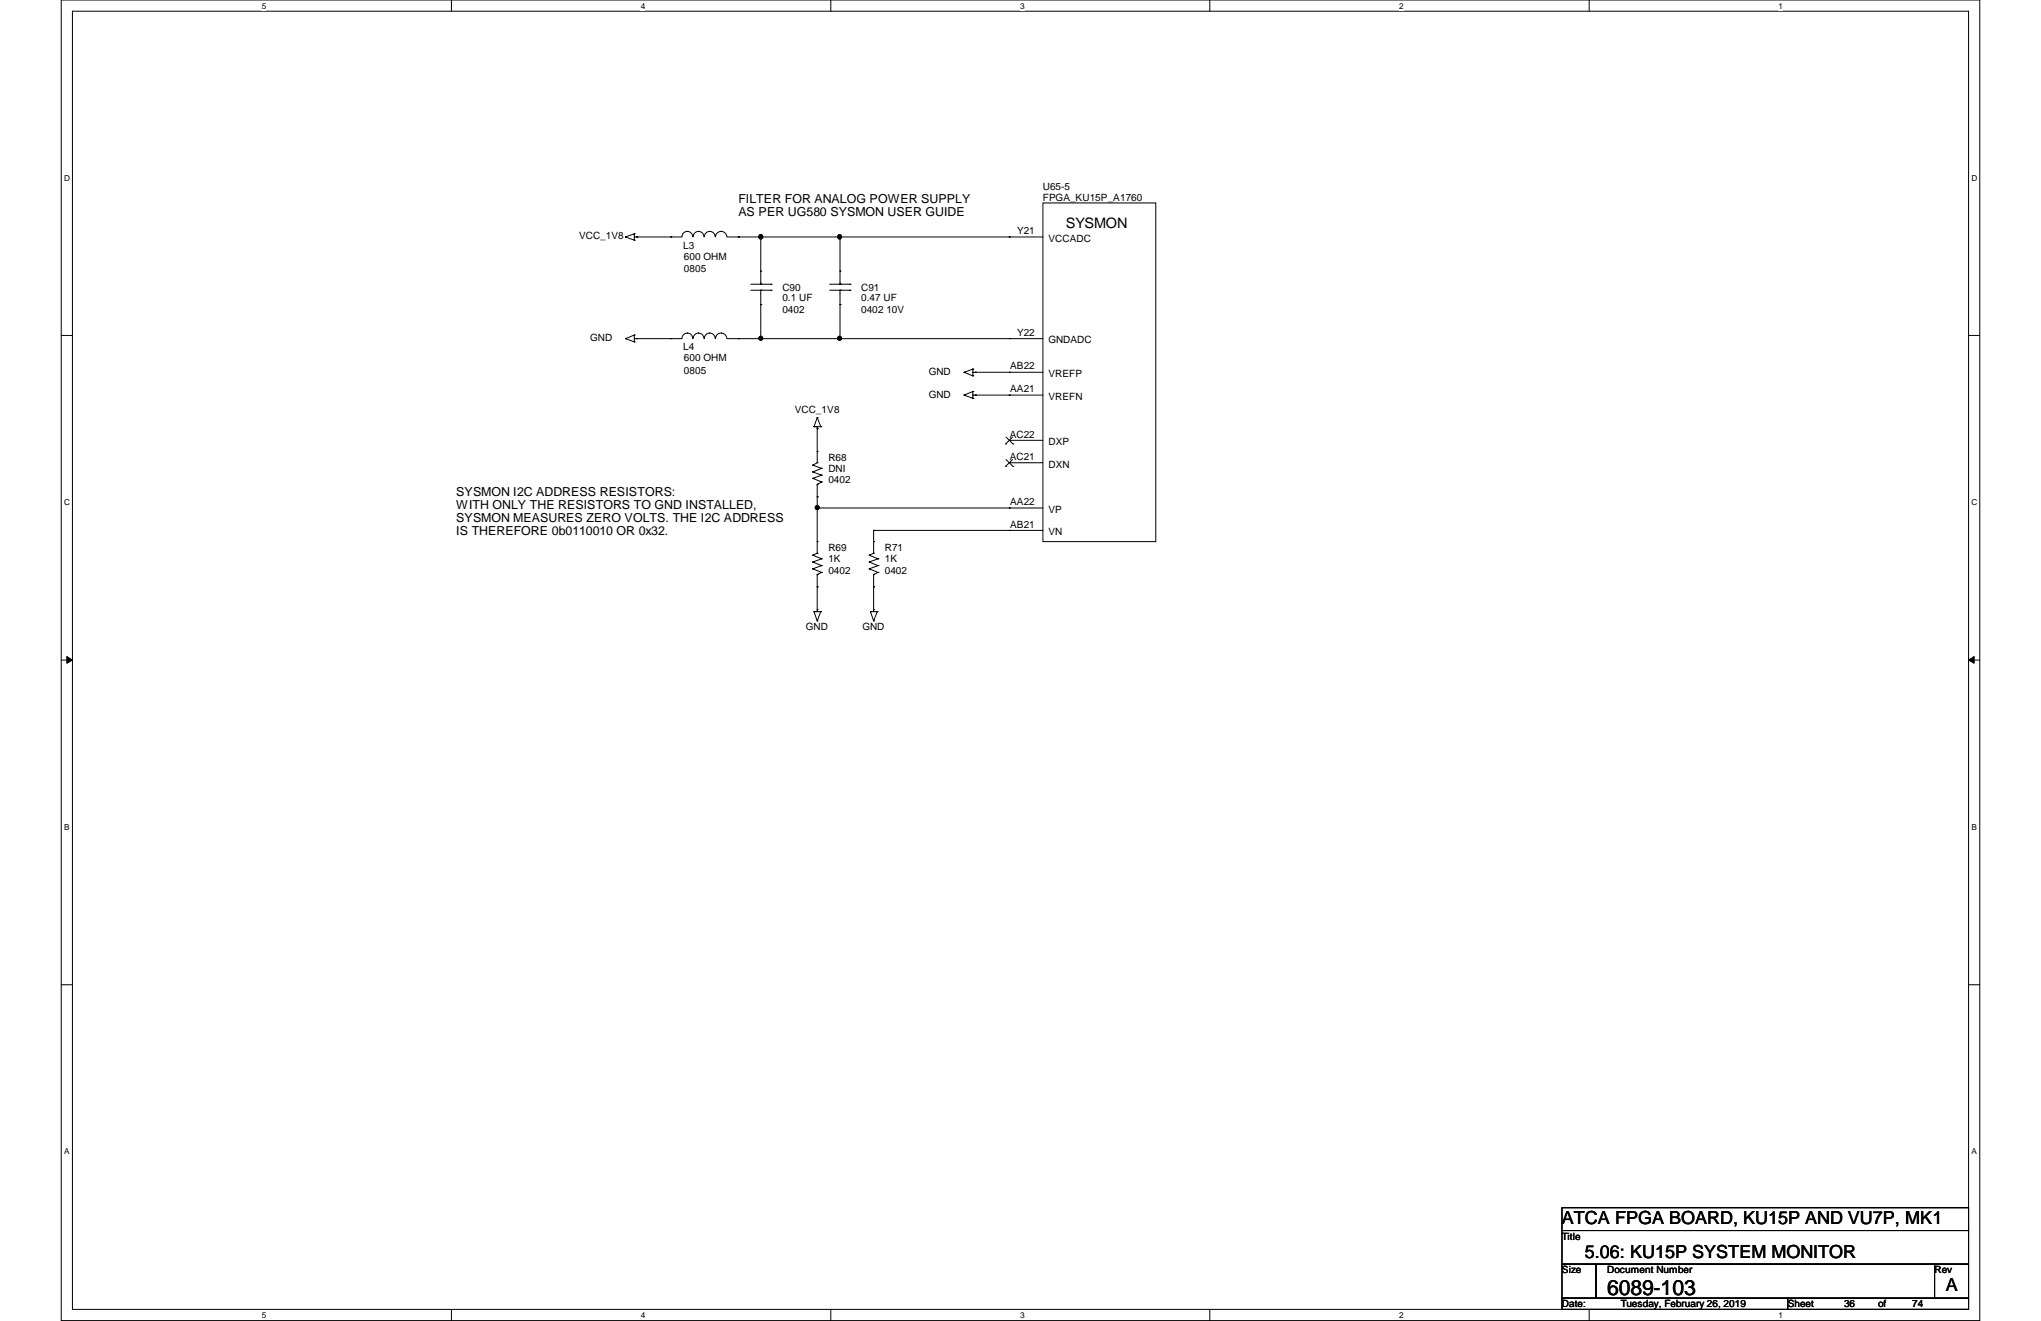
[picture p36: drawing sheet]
<svg xmlns="http://www.w3.org/2000/svg" width="432mm" height="279mm" viewBox="0 0 432 279" stroke-linecap="round" stroke-linejoin="round" font-family="sans-serif">
<defs><g id="words">
<text font-size="4.5" x="340" y="273.8">6089-103</text>
<g font-size="3.8">
<text x="330.5" y="258.8">ATCA FPGA BOARD, KU15P AND VU7P, MK1</text>
<text x="335.3" y="266">5.06: KU15P SYSTEM MONITOR</text>
<text x="411.6" y="273.1">A</text>
</g>
<text font-size="3" x="225.5" y="48.2">SYSMON</text>
<g font-size="2.6">
<text x="156.2" y="42.9">FILTER FOR ANALOG POWER SUPPLY</text>
<text x="156.2" y="45.6">AS PER UG580 SYSMON USER GUIDE</text>
<text x="96.5" y="105">SYSMON I2C ADDRESS RESISTORS:</text>
<text x="96.5" y="107.7">WITH ONLY THE RESISTORS TO GND INSTALLED,</text>
<text x="96.5" y="110.4">SYSMON MEASURES ZERO VOLTS. THE I2C ADDRESS</text>
<text x="96.5" y="113.1">IS THEREFORE 0b0110010 OR 0x32.</text>
</g>
<g font-size="2.1">
<text x="220.6" y="40.1">U65-5</text>
<text x="220.6" y="42.5">FPGA_KU15P_A1760</text>
<text x="122.5" y="50.6">VCC_1V8</text>
<text x="144.5" y="52.6">L3</text>
<text x="215.2" y="49.5">Y21</text>
<text x="221.8" y="51.1">VCCADC</text>
<text x="144.7" y="54.9">600 OHM</text>
<text x="144.7" y="57.6">0805</text>
<text x="165.5" y="61.6">C90</text>
<text x="165.5" y="63.8">0.1 UF</text>
<text x="182.2" y="61.6">C91</text>
<text x="182.2" y="63.8">0.47 UF</text>
<text x="165.5" y="66.1">0402</text>
<text x="182.2" y="66.1">0402 10V</text>
<text x="215.2" y="71">Y22</text>
<text x="124.9" y="72.1">GND</text>
<text x="144.5" y="74">L4</text>
<text x="144.7" y="76.5">600 OHM</text>
<text x="221.8" y="72.6">GNDADC</text>
<text x="144.7" y="79.1">0805</text>
<text x="196.5" y="79.2">GND</text>
<text x="213.7" y="83">AA21</text>
<text x="213.7" y="78.1">AB22</text>
<text x="221.8" y="79.8">VREFP</text>
<text x="168.1" y="87.4">VCC_1V8</text>
<text x="196.5" y="84.1">GND</text>
<text x="221.8" y="84.6">VREFN</text>
<text x="213.6" y="92.5">AC22</text>
<text x="221.8" y="94.1">DXP</text>
<text x="175.3" y="97.5">R68</text>
<text x="175.3" y="99.8">DNI</text>
<text x="213.6" y="97.3">AC21</text>
<text x="221.8" y="98.9">DXN</text>
<text x="175.3" y="102.2">0402</text>
<text x="213.7" y="106.8">AA22</text>
<text x="213.7" y="111.6">AB21</text>
<text x="221.8" y="113.2">VN</text>
<text x="221.8" y="108.5">VP</text>
<text x="175.3" y="116.5">R69</text>
<text x="175.3" y="119">1K</text>
<text x="187.2" y="116.5">R71</text>
<text x="187.2" y="119">1K</text>
<text x="175.3" y="121.3">0402</text>
<text x="187.2" y="121.3">0402</text>
<text x="170.5" y="133.3">GND</text>
<text x="182.5" y="133.3">GND</text>
<text x="330.5" y="262.2">Title</text>
<text x="330.5" y="269.3">Size</text>
<text x="340" y="269.3">Document Number</text>
<text x="409.3" y="269.3">Rev</text>
<text x="330.5" y="276.5">Date:</text>
<text x="342.9" y="276.5">Tuesday, February 26, 2019</text>
<text x="378.2" y="276.5">Sheet</text>
<text x="390.1" y="276.5">36</text>
<text x="397.3" y="276.5">of</text>
<text x="404.5" y="276.5">74</text>
</g>
<g font-size="1.7">
<text x="55.4" y="1.9">5</text>
<text x="135.6" y="1.9">4</text>
<text x="215.8" y="1.9">3</text>
<text x="296" y="1.9">2</text>
<text x="376.3" y="1.9">1</text>
<text x="13.5" y="38.3">D</text>
<text x="417.1" y="38.3">D</text>
<text x="13.5" y="106.8">C</text>
<text x="417.1" y="106.8">C</text>
<text x="13.5" y="175.5">B</text>
<text x="417.1" y="175.5">B</text>
<text x="13.5" y="244.2">A</text>
<text x="417.1" y="244.2">A</text>
<text x="55.4" y="278.8">5</text>
<text x="135.6" y="278.8">4</text>
<text x="215.8" y="278.8">3</text>
<text x="296" y="278.8">2</text>
<text x="376.3" y="278.8">1</text>
</g>
</g></defs>
<path d="M13 0h405.8v279.3h-405.8zM15.3 2.4h401.2v274.5h-401.2z" fill="none" stroke="#000" stroke-width=".21"/>
<g fill="#fff">
<path d="M55.4 .3h.9v1.9h-.9z"/>
<path d="M55.4 277.2h.9v1.9h-.9z"/>
</g>
<path d="M95.5 0v2.4M95.5 276.9v2.4" fill="none" stroke="#000" stroke-width=".21"/>
<g fill="#fff">
<path d="M135.6 .3h.9v1.9h-.9z"/>
<path d="M135.6 277.2h.9v1.9h-.9z"/>
</g>
<path d="M175.8 0v2.4M175.8 276.9v2.4" fill="none" stroke="#000" stroke-width=".21"/>
<g fill="#fff">
<path d="M215.8 .3h.9v1.9h-.9z"/>
<path d="M215.8 277.2h.9v1.9h-.9z"/>
</g>
<path d="M255.9 0v2.4M255.9 276.9v2.4" fill="none" stroke="#000" stroke-width=".21"/>
<g fill="#fff">
<path d="M296 .3h.9v1.9h-.9z"/>
<path d="M296 277.2h.9v1.9h-.9z"/>
</g>
<path d="M336.2 0v2.4M336.2 276.9v2.4" fill="none" stroke="#000" stroke-width=".21"/>
<g fill="#fff">
<path d="M376.3 .3h.9v1.9h-.9z"/>
<path d="M376.3 277.2h.9v1.9h-.9z"/>
<path d="M13.5 36.7h1.2v1.9h-1.2z"/>
<path d="M417.1 36.7h1.2v1.9h-1.2z"/>
<path d="M13.5 105.2h1.2v2h-1.2z"/>
<path d="M417.1 105.2h1.2v2h-1.2z"/>
</g>
<path d="M13 71h2.3M416.5 71h2.3" fill="none" stroke="#000" stroke-width=".21"/>
<g fill="#fff">
<path d="M13.5 173.9h1.1v2h-1.1z"/>
<path d="M417.1 173.9h1.1v2h-1.1z"/>
</g>
<path d="M13 139.6h2.3M416.5 139.6h2.3" fill="none" stroke="#000" stroke-width=".21"/>
<path d="M14.1 138.9v1.4l1.2-.7zM416.5 139.6l1.2 .7v-1.4z" fill="#000" stroke="#000" stroke-width=".21"/>
<g fill="#fff">
<path d="M13.5 242.6h1.1v1.9h-1.1z"/>
<path d="M417.1 242.6h1.1v1.9h-1.1z"/>
</g>
<g fill="none" stroke="#000" stroke-width=".21">
<path d="M132.3 50.1h.1M132.3 50.1l1.9 .7M134.2 49.4h.1M134.2 50.8h.1M134.2 49.4v1.4M134.2 50.1h10.1M134.2 49.4l-1.9 .7M134.7 50.1h.1M141.9 50.1h.1M144.3 50.1a1.14 1.14 0 0 1 1.1-1.2 1.14 1.14 0 0 1 1.2 1.2M146.6 50.1a1.14 1.14 0 0 1 1.2-1.2 1.14 1.14 0 0 1 1.1 1.2M149 50.1a1.14 1.14 0 0 1 1.2-1.2 1.14 1.14 0 0 1 1.1 1.2"/>
<path d="M151.4 50.1a1.19 1.19 0 0 1 1.2-1.2 1.19 1.19 0 0 1 1.2 1.2M153.8 50.1h66.8M156.2 50.1h.1M161 50.1h.1M161 50.1v10M161 57.3h.1M177.7 50.1h.1M177.7 50.1v10M177.7 57.3h.1M213.5 50.1h.1M220.6 42.9h23.9v71.7h-23.9zM132.3 71.6h.1"/>
<path d="M132.3 71.6l1.9 .7M134.2 70.9h.1M134.2 72.3h.1M134.2 70.9v1.4M134.2 70.9l-1.9 .7M134.7 71.6h.1M141.9 71.6h.1M144.3 71.6a1.14 1.14 0 0 1 1.1-1.2 1.14 1.14 0 0 1 1.2 1.2M144.3 71.6h-10.1M146.6 71.6a1.14 1.14 0 0 1 1.2-1.2 1.14 1.14 0 0 1 1.1 1.2M149 71.6a1.14 1.14 0 0 1 1.2-1.2 1.14 1.14 0 0 1 1.1 1.2M151.4 71.6a1.19 1.19 0 0 1 1.2-1.2 1.19 1.19 0 0 1 1.2 1.2"/>
<path d="M153.8 71.6h66.8M156.2 71.6h.1M158.8 61.4h4.4M158.8 60.1h4.4M161 60.1h.1M161 61.4h.1M161 61.4v10.2M161 71.6h.1M161 64.4h.1M163.2 61.4h.1M163.2 60.1h.1M175.5 61.4h4.3"/>
<path d="M175.5 60.1h4.3M177.7 60.1h.1M177.7 61.4h.1M177.7 64.4h.1M177.7 71.6h.1M177.7 61.4v10.2M179.8 61.4h.1M179.8 60.1h.1M204 78.7h.1M204 78.7l1.8 .8M205.8 78.1h.1M205.8 79.5h.1"/>
<path d="M205.8 78.1v1.4M205.8 78.7h14.8M205.8 78.1l-1.8 .6M206.3 78.7h.1M213.5 78.7h.1M213.5 71.6h.1M172 99.8h.1M172 98.4h.1M172 99.8l1.8 .7M172 98.4l1.8 .7M172.2 90.3h.1M172.2 90.3h1.5"/>
<path d="M172.9 95.5h.1M172.9 97.9h.1M172.9 97.9l-.9 .5M172.9 90.7h.1M172.9 88.3h.1M172.9 90.3v7.6M172.9 88.3l.8 2M172.9 88.3l-.7 2M173.7 90.3h.1M173.8 99.1h.1M173.8 99.1l-1.8 .7M204 83.6h.1"/>
<path d="M204 83.6l1.8 .6M205.8 82.8h.1M205.8 84.2h.1M205.8 82.8v1.4M205.8 83.6h14.8M205.8 82.8l-1.8 .8M206.3 83.6h.1M212.8 93.9h.1M212.8 98.6h.1M212.9 92.5l1.4 1.4M212.9 97.2l1.4 1.4M213.5 83.6h.1"/>
<path d="M213.5 93.1h.1M213.5 97.9h.1M213.5 93.1h7.1M213.5 97.9h7.1M214.2 92.5l-1.4 1.4M214.2 97.2l-1.4 1.4M214.3 93.9h.1M214.3 98.6h.1M172 118.9h.1M172 117.4h.1M172 118.9l1.8 .7M172 117.4l1.8 .8"/>
<path d="M172 101.2h.1M172 101.2l1.8 .7M172.9 117h.1M172.9 114.6h.1M172.9 105.1h.1M172.9 107.4h.1M172.9 117l-.9 .4M172.9 107.4h47.7M172.9 102.4h.1M172.9 102.4v14.6M173.8 119.6h.1M173.8 118.2h.1"/>
<path d="M173.8 119.6l-1.8 .7M173.8 118.2l-1.8 .7M173.8 101.9h.1M173.8 100.5h.1M173.8 101.9l-.9 .5M173.8 100.5l-1.8 .7M183.9 118.9h.1M183.9 117.4h.1M183.9 118.9l1.9 .7M183.9 117.4l1.9 .8M184.8 114.6h.1M184.8 112.2h.1"/>
<path d="M184.8 112.2v4.8M184.8 112.2h35.8M184.8 117h.1M184.8 117l-.9 .4M185.8 119.6h.1M185.8 118.2h.1M185.8 119.6l-1.9 .7M185.8 118.2l-1.9 .7M213.5 112.2h.1M213.5 107.4h.1M172 120.3h.1M172 120.3l1.8 .8"/>
<path d="M172.2 129.4h.1M172.2 129.4h1.5M172.2 129.4l.7 1.9M172.9 121.5h.1M172.9 124.1h.1M172.9 121.5v7.9M172.9 128.9h.1M172.9 131.3h.1M173.7 129.4h.1M173.7 129.4l-.8 1.9M173.8 121.1h.1M173.8 121.1l-.9 .4"/>
<path d="M183.9 120.3h.1M183.9 120.3l1.9 .8M184.2 129.4h.1M184.2 129.4h1.4M184.2 129.4l.6 1.9M184.8 124.1h.1M184.8 121.5h.1M184.8 121.5v7.9M184.8 128.9h.1M184.8 131.3h.1M185.6 129.4h.1M185.6 129.4l-.8 1.9"/>
<path d="M185.8 121.1h.1M185.8 121.1l-1 .4M13 208.3h2.3M416.5 208.3h2.3M330.5 255.4h86v4.9h-86zM330.5 260.3h86v7.1h-86zM330.5 267.4h7.2v7.2h-7.2zM330.5 274.6h47.7v2.3h-47.7zM337.7 267.4h71.6v7.2h-71.6zM378.2 274.6h38.3v2.3h-38.3zM409.3 267.4h7.2v7.2h-7.2z"/>
</g>
<g fill="#000" stroke="#000" stroke-width=".21">
<circle cx="160.9" cy="50.1" r=".45"/>
<circle cx="177.6" cy="50.1" r=".45"/>
<circle cx="161" cy="71.5" r=".42"/>
<circle cx="177.6" cy="71.5" r=".42"/>
<circle cx="172.9" cy="107.4" r=".42"/>
</g>
<use href="#words"/>
</svg>
